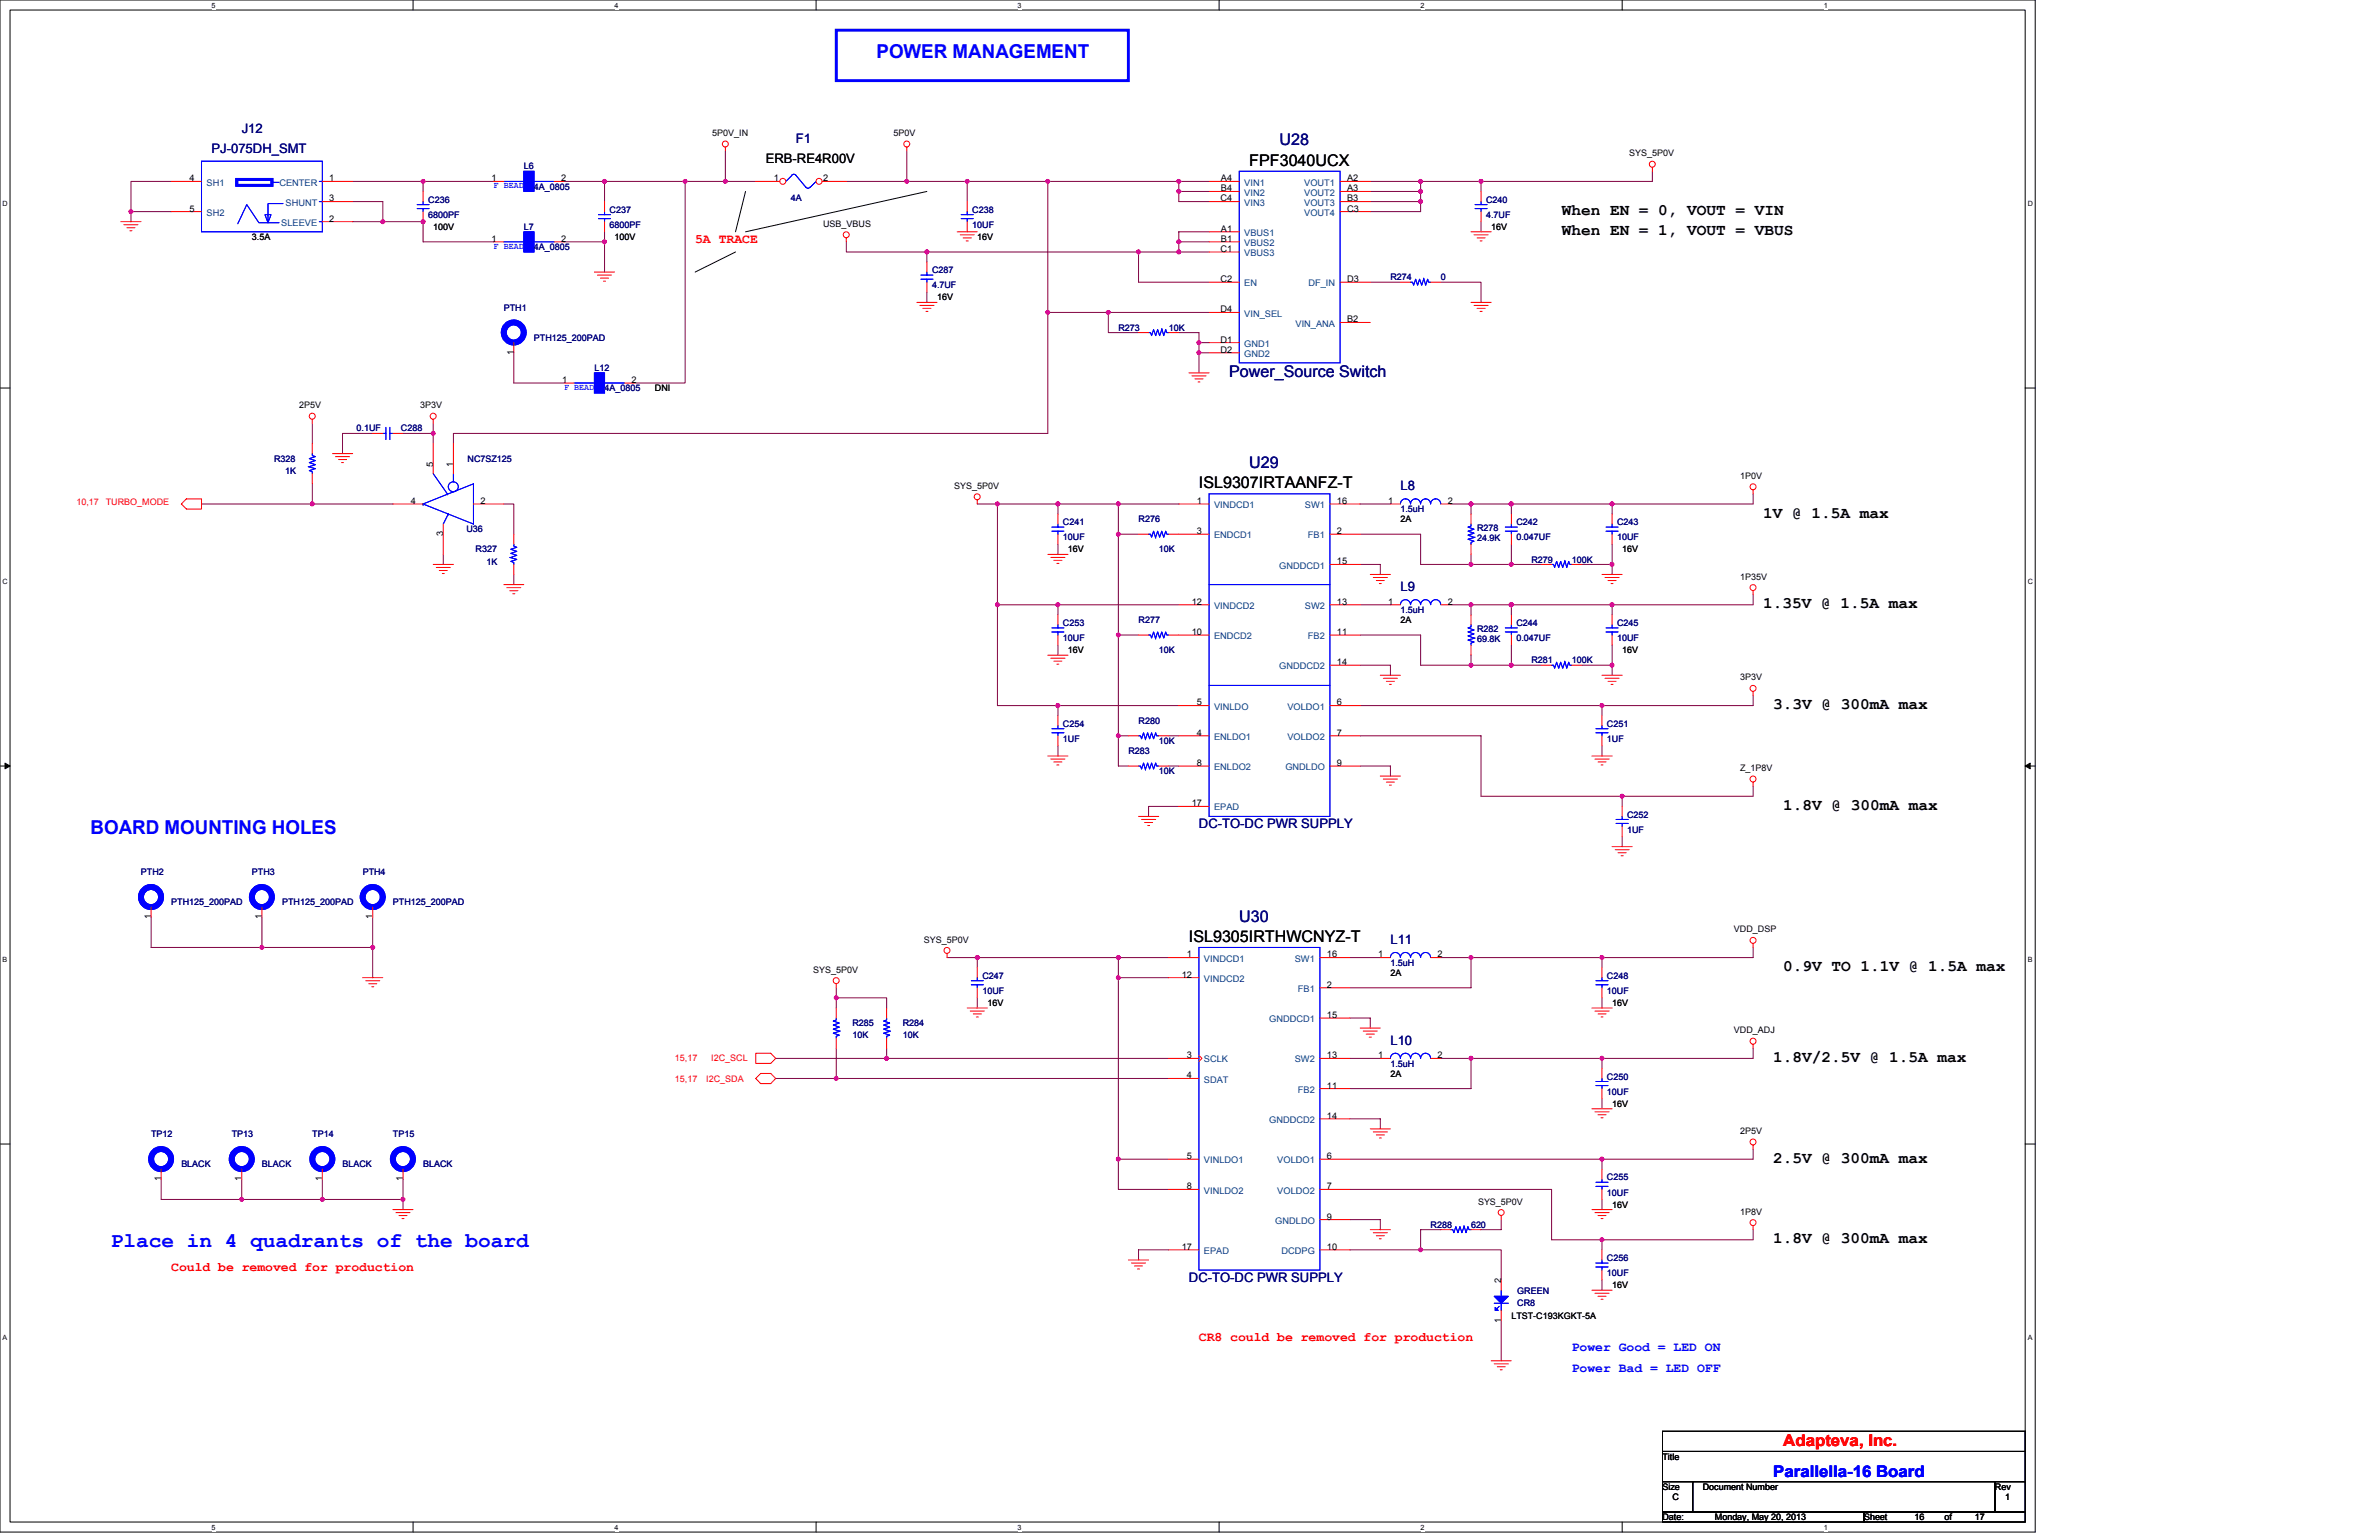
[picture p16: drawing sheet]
<svg xmlns="http://www.w3.org/2000/svg" width="432mm" height="279mm" viewBox="0 0 432 279" stroke-linecap="round" stroke-linejoin="round" font-family="sans-serif">
<defs><g id="words">
<text font-size="3.8" fill="#00f" x="20.1" y="226.3">Place in 4 quadrants of the board</text>
<g font-size="3.5" fill="#00f">
<text x="159.1" y="10.5">POWER MANAGEMENT</text>
<text x="16.4" y="151.3">BOARD MOUNTING HOLES</text>
</g>
<g font-size="2.9" fill="#000080">
<text x="232.2" y="26.4">U28</text>
<text x="223.1" y="68.5">Power_Source Switch</text>
<text x="226.8" y="84.9">U29</text>
<text x="224.9" y="167.2">U30</text>
</g>
<g font-size="2.9">
<text x="226.8" y="30.1">FPF3040UCX</text>
<text x="283.5" y="39.1">When EN = 0, VOUT = VIN</text>
<text x="283.5" y="42.7">When EN = 1, VOUT = VBUS</text>
<text x="217.6" y="88.6">ISL9307IRTAANFZ-T</text>
<text x="320" y="93.9">1V @ 1.5A max</text>
<text x="320" y="110.4">1.35V @ 1.5A max</text>
<text x="321.9" y="128.7">3.3V @ 300mA max</text>
<text x="323.7" y="146.9">1.8V @ 300mA max</text>
<text x="215.8" y="170.9">ISL9305IRTHWCNYZ-T</text>
<text x="323.7" y="176.2">0.9V TO 1.1V @ 1.5A max</text>
<text x="321.9" y="192.7">1.8V/2.5V @ 1.5A max</text>
<text x="321.9" y="210.9">2.5V @ 300mA max</text>
<text x="321.9" y="225.6">1.8V @ 300mA max</text>
</g>
<text font-size="2.9" fill="#f00" x="323.7" y="262.4">Adapteva, Inc.</text>
<text font-size="2.9" fill="#00f" x="321.9" y="267.9">Parallella-16 Board</text>
<g font-size="2.4" fill="#000080">
<text x="38.4" y="27.7">PJ-075DH_SMT</text>
<text x="43.9" y="24">J12</text>
<text x="144.5" y="25.9">F1</text>
<text x="254.2" y="89">L8</text>
<text x="254.2" y="107.3">L9</text>
<text x="217.6" y="150.2">DC-TO-DC PWR SUPPLY</text>
<text x="252.4" y="171.3">L11</text>
<text x="252.4" y="189.6">L10</text>
<text x="215.8" y="232.5">DC-TO-DC PWR SUPPLY</text>
</g>
<text font-size="2.4" x="139" y="29.5">ERB-RE4R00V</text>
<g font-size="2.4" fill="#f00">
<text x="126.2" y="44">5A TRACE</text>
<text x="31.1" y="230.6">Could be removed for production</text>
<text x="217.6" y="243.4">CR8 could be removed for production</text>
</g>
<g font-size="2.4" fill="#00f">
<text x="285.3" y="245.2">Power Good = LED ON</text>
<text x="285.3" y="248.9">Power Bad = LED OFF</text>
</g>
<g font-size="1.7">
<text x="34.4" y="32.9">4</text>
<text x="59.8" y="32.9">1</text>
<text x="89.2" y="32.9">1</text>
<text x="101.9" y="32.9">2</text>
<text x="140.4" y="32.9">1</text>
<text x="149.4" y="32.9">2</text>
<text x="221.6" y="32.9">A4</text>
<text x="221.6" y="34.7">B4</text>
<text x="244.5" y="32.9">A2</text>
<text x="244.5" y="34.7">A3</text>
<text x="34.4" y="38.4">5</text>
<text x="59.8" y="36.6">3</text>
<text x="59.8" y="40.2">2</text>
<text x="221.5" y="36.6">C4</text>
<text x="244.5" y="36.6">B3</text>
<text x="244.5" y="38.4">C3</text>
<text x="89.2" y="43.9">1</text>
<text x="101.9" y="43.9">2</text>
<text x="221.5" y="45.7">C1</text>
<text x="221.6" y="42">A1</text>
<text x="221.6" y="43.9">B1</text>
<text x="221.5" y="51.2">C2</text>
<text x="244.5" y="51.2">D3</text>
<text x="221.5" y="56.7">D4</text>
<text x="244.5" y="58.5">B2</text>
<text x="93.2" y="64.4" transform="rotate(-90 93.2 64.4)">1</text>
<text x="221.5" y="62.1">D1</text>
<text x="221.5" y="64">D2</text>
<text x="102" y="69.5">1</text>
<text x="114.6" y="69.5">2</text>
<text x="78.6" y="84.7" transform="rotate(-90 78.6 84.7)">5</text>
<text x="82.3" y="84.7" transform="rotate(-90 82.3 84.7)">1</text>
<text x="74.6" y="91.4">4</text>
<text x="87.2" y="91.4">2</text>
<text x="217.3" y="91.4">1</text>
<text x="242.7" y="91.4">16</text>
<text x="252" y="91.4">1</text>
<text x="262.8" y="91.4">2</text>
<text x="80.4" y="97.3" transform="rotate(-90 80.4 97.3)">3</text>
<text x="217.3" y="96.9">3</text>
<text x="242.7" y="96.9">2</text>
<text x="242.7" y="102.4">15</text>
<text x="216.3" y="109.7">12</text>
<text x="242.7" y="109.7">13</text>
<text x="252" y="109.7">1</text>
<text x="262.8" y="109.7">2</text>
<text x="216.3" y="115.2">10</text>
<text x="242.7" y="115.2">11</text>
<text x="242.7" y="120.7">14</text>
<text x="217.3" y="128">5</text>
<text x="242.7" y="128">6</text>
<text x="217.3" y="133.5">4</text>
<text x="242.7" y="133.5">7</text>
<text x="217.3" y="139">8</text>
<text x="242.7" y="139">9</text>
<text x="216.3" y="146.3">17</text>
<text x="27.4" y="166.8" transform="rotate(-90 27.4 166.8)">1</text>
<text x="47.5" y="166.8" transform="rotate(-90 47.5 166.8)">1</text>
<text x="67.6" y="166.8" transform="rotate(-90 67.6 166.8)">1</text>
<text x="215.4" y="173.7">1</text>
<text x="240.8" y="173.7">16</text>
<text x="250.2" y="173.7">1</text>
<text x="260.9" y="173.7">2</text>
<text x="214.5" y="177.4">12</text>
<text x="240.8" y="179.2">2</text>
<text x="240.8" y="184.7">15</text>
<text x="215.4" y="192">3</text>
<text x="215.4" y="195.6">4</text>
<text x="240.8" y="192">13</text>
<text x="240.8" y="197.5">11</text>
<text x="250.2" y="192">1</text>
<text x="260.9" y="192">2</text>
<text x="240.8" y="203">14</text>
<text x="29.2" y="214.3" transform="rotate(-90 29.2 214.3)">1</text>
<text x="43.9" y="214.3" transform="rotate(-90 43.9 214.3)">1</text>
<text x="58.5" y="214.3" transform="rotate(-90 58.5 214.3)">1</text>
<text x="73.1" y="214.3" transform="rotate(-90 73.1 214.3)">1</text>
<text x="215.4" y="210.3">5</text>
<text x="215.4" y="215.8">8</text>
<text x="240.8" y="210.3">6</text>
<text x="240.8" y="215.8">7</text>
<text x="240.8" y="221.3">9</text>
<text x="214.5" y="226.7">17</text>
<text x="240.8" y="226.7">10</text>
<text x="272.5" y="232.8" transform="rotate(-90 272.5 232.8)">2</text>
<text x="272.5" y="239.9" transform="rotate(-90 272.5 239.9)">1</text>
</g>
<g font-size="1.7" fill="#004080">
<text x="37.5" y="33.7">SH1</text>
<text x="50.7" y="33.7">CENTER</text>
<text x="225.8" y="33.7">VIN1</text>
<text x="225.8" y="35.5">VIN2</text>
<text x="236.7" y="33.7">VOUT1</text>
<text x="236.7" y="35.5">VOUT2</text>
<text x="37.5" y="39.1">SH2</text>
<text x="51.1" y="41">SLEEVE</text>
<text x="51.8" y="37.3">SHUNT</text>
<text x="225.8" y="37.3">VIN3</text>
<text x="236.7" y="37.3">VOUT3</text>
<text x="236.7" y="39.1">VOUT4</text>
<text x="225.8" y="42.8">VBUS1</text>
<text x="225.8" y="44.6">VBUS2</text>
<text x="225.8" y="46.5">VBUS3</text>
<text x="225.8" y="51.9">EN</text>
<text x="237.5" y="51.9">DF_IN</text>
<text x="225.8" y="57.4">VIN_SEL</text>
<text x="235.1" y="59.2">VIN_ANA</text>
<text x="225.8" y="62.9">GND1</text>
<text x="225.8" y="64.7">GND2</text>
<text x="220.4" y="92.2">VINDCD1</text>
<text x="236.8" y="92.2">SW1</text>
<text x="220.4" y="97.7">ENDCD1</text>
<text x="237.4" y="97.7">FB1</text>
<text x="232.2" y="103.1">GNDDCD1</text>
<text x="220.4" y="110.5">VINDCD2</text>
<text x="236.8" y="110.5">SW2</text>
<text x="220.4" y="116">ENDCD2</text>
<text x="237.4" y="116">FB2</text>
<text x="232.2" y="121.4">GNDDCD2</text>
<text x="220.4" y="128.8">VINLDO</text>
<text x="233.7" y="128.8">VOLDO1</text>
<text x="220.4" y="134.2">ENLDO1</text>
<text x="233.7" y="134.2">VOLDO2</text>
<text x="220.4" y="139.7">ENLDO2</text>
<text x="233.3" y="139.7">GNDLDO</text>
<text x="220.4" y="147">EPAD</text>
<text x="218.5" y="174.5">VINDCD1</text>
<text x="218.5" y="178.1">VINDCD2</text>
<text x="235" y="174.5">SW1</text>
<text x="235.6" y="180">FB1</text>
<text x="230.4" y="185.4">GNDDCD1</text>
<text x="218.5" y="192.8">SCLK</text>
<text x="218.5" y="196.4">SDAT</text>
<text x="235" y="192.8">SW2</text>
<text x="230.4" y="203.7">GNDDCD2</text>
<text x="235.6" y="198.2">FB2</text>
<text x="218.5" y="211.1">VINLDO1</text>
<text x="231.8" y="211.1">VOLDO1</text>
<text x="218.5" y="216.5">VINLDO2</text>
<text x="231.8" y="216.5">VOLDO2</text>
<text x="218.5" y="227.5">EPAD</text>
<text x="231.5" y="222">GNDLDO</text>
<text x="232.6" y="227.5">DCDPG</text>
</g>
<g font-size="1.6">
<text x="129.3" y="24.7">5P0V_IN</text>
<text x="162.2" y="24.7">5P0V</text>
<text x="295.7" y="28.4">SYS_5P0V</text>
<text x="78.6" y="41.7">100V</text>
<text x="149.4" y="41.1">USB_VBUS</text>
<text x="270.7" y="41.7">16V</text>
<text x="45.7" y="43.5">3.5A</text>
<text x="111.5" y="43.5">100V</text>
<text x="177.4" y="43.5">16V</text>
<text x="170.1" y="54.5">16V</text>
<text x="118.9" y="71">DNI</text>
<text x="54.3" y="74.1">2P5V</text>
<text x="76.2" y="74.1">3P3V</text>
<text x="173.2" y="88.7">SYS_5P0V</text>
<text x="315.8" y="86.9">1P0V</text>
<text x="254.2" y="94.7">2A</text>
<text x="193.8" y="100.2">16V</text>
<text x="294.4" y="100.2">16V</text>
<text x="315.8" y="105.2">1P35V</text>
<text x="254.2" y="113">2A</text>
<text x="193.8" y="118.5">16V</text>
<text x="294.4" y="118.5">16V</text>
<text x="315.8" y="123.4">3P3V</text>
<text x="315.8" y="139.9">Z_1P8V</text>
<text x="167.7" y="171">SYS_5P0V</text>
<text x="314.7" y="169.2">VDD_DSP</text>
<text x="147.6" y="176.5">SYS_5P0V</text>
<text x="252.4" y="177">2A</text>
<text x="179.2" y="182.5">16V</text>
<text x="292.6" y="182.5">16V</text>
<text x="314.7" y="187.5">VDD_ADJ</text>
<text x="252.4" y="195.3">2A</text>
<text x="292.6" y="200.8">16V</text>
<text x="315.8" y="205.7">2P5V</text>
<text x="268.3" y="218.5">SYS_5P0V</text>
<text x="292.6" y="219.1">16V</text>
<text x="315.8" y="220.4">1P8V</text>
<text x="292.6" y="233.7">16V</text>
<text x="274.3" y="239.2">LTST-C193KGKT-5A</text>
<text x="301.8" y="264.8">Title</text>
<text x="301.8" y="270.3">Size</text>
<text x="301.8" y="275.8">Date:</text>
<text x="303.6" y="272.1">C</text>
<text x="309.1" y="270.3">Document Number</text>
<text x="311.3" y="275.8">Monday, May 20, 2013</text>
<text x="338.3" y="275.8">Sheet</text>
<text x="347.5" y="275.8">16</text>
<text x="353" y="275.8">of</text>
<text x="358.4" y="275.8">17</text>
<text x="362.1" y="270.3">Rev</text>
<text x="363.9" y="272.1">1</text>
</g>
<g font-size="1.6" fill="#00f">
<text x="89.6" y="34.2">F BEAD</text>
<text x="89.6" y="45.1">F BEAD</text>
<text x="102.4" y="70.8">F BEAD</text>
</g>
<g font-size="1.6" fill="#000080">
<text x="95.1" y="30.7">L6</text>
<text x="96.9" y="34.4">4A_0805</text>
<text x="77.7" y="36.8">C236</text>
<text x="77.7" y="39.5">6800PF</text>
<text x="95.1" y="41.7">L7</text>
<text x="110.6" y="38.6">C237</text>
<text x="110.6" y="41.3">6800PF</text>
<text x="143.6" y="36.4">4A</text>
<text x="176.5" y="38.6">C238</text>
<text x="176.5" y="41.3">10UF</text>
<text x="269.7" y="36.8">C240</text>
<text x="269.7" y="39.5">4.7UF</text>
<text x="96.9" y="45.4">4A_0805</text>
<text x="169.2" y="49.6">C287</text>
<text x="169.2" y="52.3">4.7UF</text>
<text x="252.4" y="50.8">R274</text>
<text x="261.5" y="50.8">0</text>
<text x="91.4" y="56.3">PTH1</text>
<text x="203" y="60">R273</text>
<text x="212.1" y="60">10K</text>
<text x="96.9" y="61.8">PTH125_200PAD</text>
<text x="107.9" y="67.3">L12</text>
<text x="109.7" y="71">4A_0805</text>
<text x="49.7" y="83.8">R328</text>
<text x="64.7" y="78.3">0.1UF</text>
<text x="72.8" y="78.3">C288</text>
<text x="84.9" y="83.8">NC7SZ125</text>
<text x="51.8" y="86">1K</text>
<text x="192.9" y="95.3">C241</text>
<text x="206.7" y="94.7">R276</text>
<text x="254.2" y="92.9">1.5uH</text>
<text x="275.2" y="95.3">C242</text>
<text x="293.5" y="95.3">C243</text>
<text x="84.7" y="96.6">U36</text>
<text x="86.3" y="100.2">R327</text>
<text x="192.9" y="98">10UF</text>
<text x="210.3" y="100.2">10K</text>
<text x="268.1" y="96.4">R278</text>
<text x="268.1" y="98.2">24.9K</text>
<text x="275.2" y="98">0.047UF</text>
<text x="293.5" y="98">10UF</text>
<text x="88.3" y="102.4">1K</text>
<text x="278" y="102.1">R279</text>
<text x="285.3" y="102.1">100K</text>
<text x="192.9" y="113.6">C253</text>
<text x="206.7" y="113">R277</text>
<text x="254.2" y="111.2">1.5uH</text>
<text x="275.2" y="113.6">C244</text>
<text x="293.5" y="113.6">C245</text>
<text x="192.9" y="116.3">10UF</text>
<text x="210.3" y="118.5">10K</text>
<text x="268.1" y="114.7">R282</text>
<text x="268.1" y="116.5">69.8K</text>
<text x="275.2" y="116.3">0.047UF</text>
<text x="293.5" y="116.3">10UF</text>
<text x="278" y="120.4">R281</text>
<text x="285.3" y="120.4">100K</text>
<text x="192.9" y="131.9">C254</text>
<text x="206.7" y="131.3">R280</text>
<text x="291.7" y="131.9">C251</text>
<text x="192.9" y="134.6">1UF</text>
<text x="204.8" y="136.8">R283</text>
<text x="210.3" y="135">10K</text>
<text x="291.7" y="134.6">1UF</text>
<text x="210.3" y="140.5">10K</text>
<text x="295.3" y="148.3">C252</text>
<text x="295.3" y="151.1">1UF</text>
<text x="25.6" y="158.7">PTH2</text>
<text x="45.7" y="158.7">PTH3</text>
<text x="65.8" y="158.7">PTH4</text>
<text x="31.1" y="164.2">PTH125_200PAD</text>
<text x="51.2" y="164.2">PTH125_200PAD</text>
<text x="71.3" y="164.2">PTH125_200PAD</text>
<text x="178.3" y="177.6">C247</text>
<text x="252.4" y="175.2">1.5uH</text>
<text x="291.7" y="177.6">C248</text>
<text x="178.3" y="180.3">10UF</text>
<text x="291.7" y="180.3">10UF</text>
<text x="154.7" y="186.2">R285</text>
<text x="154.7" y="188.4">10K</text>
<text x="163.9" y="186.2">R284</text>
<text x="163.9" y="188.4">10K</text>
<text x="252.4" y="193.5">1.5uH</text>
<text x="291.7" y="195.9">C250</text>
<text x="291.7" y="198.6">10UF</text>
<text x="27.4" y="206.3">TP12</text>
<text x="42.1" y="206.3">TP13</text>
<text x="56.7" y="206.3">TP14</text>
<text x="71.3" y="206.3">TP15</text>
<text x="32.9" y="211.8">BLACK</text>
<text x="47.5" y="211.8">BLACK</text>
<text x="62.2" y="211.8">BLACK</text>
<text x="76.8" y="211.8">BLACK</text>
<text x="291.7" y="214.2">C255</text>
<text x="291.7" y="216.9">10UF</text>
<text x="259.7" y="222.8">R288</text>
<text x="267" y="222.8">620</text>
<text x="291.7" y="228.8">C256</text>
<text x="291.7" y="231.5">10UF</text>
<text x="275.4" y="237">CR8</text>
<text x="275.4" y="234.8">GREEN</text>
</g>
<g font-size="1.6" fill="#f00">
<text x="13.9" y="91.6">10,17</text>
<text x="19.2" y="91.6">TURBO_MODE</text>
<text x="122.5" y="192.6">15,17</text>
<text x="122.5" y="196.2">15,17</text>
<text x="128.2" y="196.2">I2C_SDA</text>
<text x="129.1" y="192.6">I2C_SCL</text>
</g>
<g font-size="1.3">
<text x="38.4" y="1.4">5</text>
<text x="111.5" y="1.4">4</text>
<text x="184.7" y="1.4">3</text>
<text x="257.9" y="1.4">2</text>
<text x="331" y="1.4">1</text>
<text x=".5" y="37.3">D</text>
<text x="368" y="37.3">D</text>
<text x=".5" y="105.9">C</text>
<text x="368" y="105.9">C</text>
<text x=".5" y="174.5">B</text>
<text x="368" y="174.5">B</text>
<text x=".5" y="243">A</text>
<text x="368" y="243">A</text>
<text x="38.4" y="277.5">5</text>
<text x="111.5" y="277.5">4</text>
<text x="184.7" y="277.5">3</text>
<text x="257.9" y="277.5">2</text>
<text x="331" y="277.5">1</text>
</g>
</g></defs>
<path d="M0 0h369.4v278h-369.4zM1.8 1.8h365.8v274.3h-365.8z" fill="none" stroke="#000" stroke-width=".18"/>
<g fill="#fff">
<path d="M38.4 .2h.7v1.5h-.7z"/>
<path d="M38.4 276.3h.7v1.5h-.7z"/>
</g>
<path d="M75 0v1.8M75 276.1v1.9" fill="none" stroke="#000" stroke-width=".18"/>
<g fill="#fff">
<path d="M111.5 .2h.8v1.5h-.8z"/>
<path d="M111.5 276.3h.8v1.5h-.8z"/>
</g>
<path d="M148.1 0v1.8M148.1 276.1v1.9" fill="none" stroke="#000" stroke-width=".18"/>
<g fill="#fff">
<path d="M184.7 .2h.7v1.5h-.7z"/>
<path d="M184.7 276.3h.7v1.5h-.7z"/>
</g>
<path d="M221.3 0v1.8M221.3 276.1v1.9" fill="none" stroke="#000" stroke-width=".18"/>
<g fill="#fff">
<path d="M257.9 .2h.7v1.5h-.7z"/>
<path d="M257.9 276.3h.7v1.5h-.7z"/>
</g>
<path d="M294.4 0v1.8M294.4 276.1v1.9" fill="none" stroke="#000" stroke-width=".18"/>
<g fill="#fff">
<path d="M331 .2h.7v1.5h-.7z"/>
<path d="M331 276.3h.7v1.5h-.7z"/>
<path d="M.5 36.1h.9v1.5h-.9z"/>
<path d="M368 36.1h1v1.5h-1z"/>
<path d="M.5 104.7h.9v1.5h-.9z"/>
<path d="M368 104.7h1v1.5h-1z"/>
</g>
<path d="M0 70.4h1.8M367.6 70.4h1.8" fill="none" stroke="#000" stroke-width=".18"/>
<g fill="#fff">
<path d="M.5 173.3h.8v1.4h-.8z"/>
<path d="M368 173.3h.9v1.4h-.9z"/>
</g>
<path d="M0 139h1.8M367.6 139h1.8" fill="none" stroke="#000" stroke-width=".18"/>
<path d="M.9 138.5l.9 .5-.9 .5zM367.6 139l.9-.5v1z" fill="#000" stroke="#000" stroke-width=".18"/>
<g fill="#fff">
<path d="M.5 241.9h.8v1.4h-.8z"/>
<path d="M368 241.9h.9v1.4h-.9z"/>
</g>
<path d="M135.3 34.7l-1.8 7.4M168.2 34.7l-32.9 7.4M133.5 45.7l-7.3 3.7M0 207.6h1.8M367.6 207.6h1.8M301.8 259.7h65.8v3.6h-65.8zM301.8 263.3h65.8v5.5h-65.8zM301.8 268.8h5.4v5.5h-5.4zM301.8 274.3h36.5v1.8h-36.5zM307.2 268.8h54.9v5.5h-54.9zM338.3 274.3h29.3v1.8h-29.3zM362.1 268.8h5.5v5.5h-5.5z" fill="none" stroke="#000" stroke-width=".18"/>
<g fill="none" stroke="#800040" stroke-width=".18">
<path d="M31.1 32.9h-7.3v5.5M31.1 38.4h-7.3v1.8M64 32.9h25.6M64 36.6h5.5v3.6M76.8 32.9v1.8M102.4 32.9h34.8M109.7 32.9v3.7M124.4 32.9v36.6h-9.2M131.7 27.4v5.5M153.6 32.9h11M164.6 32.9h11v3.7M164.6 27.4v5.5"/>
<path d="M175.6 32.9h14.6v23.8M190.2 32.9h29.3M214 32.9v3.7h5.5M214 34.7h5.5M248.7 36.6h9.2v1.8h-9.2M248.7 34.7h9.2M257.9 32.9v3.7M268.8 32.9v1.8M299.9 31.1v1.8h-51.2M64 40.2h12.8v3.7h12.8M102.4 43.9h7.3M109.7 42.1v7.3"/>
<path d="M153.6 43.9v1.8h14.6M168.2 45.7h38.5v5.5h12.8M168.2 45.7v1.8M168.2 53v1.9M190.2 56.7h29.3M190.2 56.7v21.9h-107.9v1.9M201.2 56.7v3.6h5.5M206.7 45.7h12.8M214 43.9h5.5M219.5 42.1h-5.5v3.6M248.7 51.2h5.5M261.5 51.2h7.3v3.7"/>
<path d="M268.8 40.2v1.9M56.7 76.8v3.7M67.6 78.6h-5.4v3.7M73.2 78.6h5.4M78.6 76.8v3.7M93.3 64v5.5h9.1M214 60.3h3.6v7.3M217.6 62.2h1.9M217.6 64h1.9M36.6 91.4h34.7M56.7 87.8v3.6M91.4 91.4h1.9v5.5"/>
<path d="M177.4 91.4h3.6M181 91.4h11v1.9M181 91.4v36.6h11v1.8M192 91.4h22M192 98.7v1.9M203 96.9h3.7M203 91.4v47.6h1.8M246.9 96.9h11v5.5h21.9M246.9 91.4h5.5M263.3 91.4h3.7v1.9M267 91.4h7.3v1.9M274.3 98.7v3.7"/>
<path d="M292.6 91.4v1.9M292.6 98.7v5.5M318.2 89.6v1.8h-43.9M80.5 100.6v1.8M93.3 104.2v1.9M181 109.7h11v1.8M192 109.7h22M192 117v1.9M203 115.2h3.7M246.9 115.2h11v5.5h21.9M246.9 109.7h5.5M246.9 102.4h3.6v1.8"/>
<path d="M263.3 109.7h3.7M267 109.7h7.3v1.8M267 100.6v1.8M267 109.7v1.8M267 118.9v1.8M274.3 109.7h18.3v1.8M274.3 117v3.7M287.1 102.4h5.5M292.6 117v5.5M318.2 107.9v1.8h-25.6M192 128h22M192 135.3v1.9"/>
<path d="M203 133.5h1.8M212.1 139h1.9M212.1 133.5h1.9M246.9 133.5h21.9v11h49.4v-1.9M246.9 120.7h5.5v1.8M246.9 139h5.5v1.8M287.1 120.7h5.5M290.8 128v1.8M290.8 135.3v1.9M318.2 126.2v1.8h-71.3M214 146.3h-5.5v1.8M294.4 144.5v1.8"/>
<path d="M294.4 151.8v1.8M27.4 166.4v5.5h40.2M47.5 166.4v5.5M67.6 166.4v11M151.8 179.2v1.8M171.9 173.7h40.2M177.4 173.7v1.9M203 173.7v42.1h9.1M203 177.4h9.1M245 173.7h5.5M261.5 173.7h5.5v5.5h-22M290.8 173.7v1.9"/>
<path d="M318.2 171.9v1.8h-51.2M151.8 190.2v5.5h-11M151.8 182.9v-1.9h9.1v1.9M151.8 195.7h60.3M160.9 190.2v1.8h-20.1M160.9 192h51.2M177.4 181v1.9M245 184.7h3.7v1.8M245 192h5.5M261.5 192h5.5v5.5h-22M267 192h23.8v1.8M290.8 181v1.9"/>
<path d="M290.8 199.3v1.9M318.2 190.2v1.8h-27.4M29.3 214v3.6h43.9M43.9 214v3.6M58.5 214v3.6M73.2 214v5.5M203 210.3h9.1M245 215.8h36.6v9.1h36.6v-1.8M245 203h5.5v1.8M290.8 210.3v1.8M290.8 217.6v1.9M318.2 208.5v1.8h-73.2"/>
<path d="M212.1 226.8h-5.4v1.8M245 221.3h5.5v1.8M245 226.8h12.9M257.9 226.8h14.6v5.4M261.5 223.1h-3.6v3.7M272.5 221.3v1.8h-3.7M272.5 239.6v7.3M290.8 224.9v1.9M290.8 232.2v1.9"/>
</g>
<g fill="#f0f" stroke="#f0f" stroke-width=".18">
<circle cx="76.8" cy="32.9" r=".36"/>
<circle cx="69.5" cy="40.2" r=".36"/>
<circle cx="76.8" cy="40.2" r=".36"/>
<circle cx="109.7" cy="32.9" r=".36"/>
<circle cx="109.7" cy="43.9" r=".36"/>
<circle cx="131.7" cy="32.9" r=".36"/>
<circle cx="214" cy="32.9" r=".36"/>
<circle cx="214" cy="34.7" r=".36"/>
<circle cx="164.6" cy="32.9" r=".36"/>
<circle cx="214" cy="43.9" r=".36"/>
<circle cx="214" cy="45.7" r=".36"/>
<circle cx="206.6" cy="45.7" r=".36"/>
<circle cx="217.6" cy="64" r=".36"/>
<circle cx="257.8" cy="36.6" r=".36"/>
<circle cx="217.6" cy="62.2" r=".35"/>
<circle cx="257.8" cy="32.9" r=".35"/>
<circle cx="257.8" cy="34.7" r=".35"/>
<circle cx="201.2" cy="56.7" r=".36"/>
<circle cx="190.2" cy="32.9" r=".35"/>
<circle cx="190.2" cy="56.7" r=".35"/>
<circle cx="203" cy="91.4" r=".36"/>
<circle cx="192" cy="109.7" r=".36"/>
<circle cx="203" cy="96.9" r=".35"/>
<circle cx="192" cy="91.4" r=".36"/>
<circle cx="274.3" cy="91.4" r=".36"/>
<circle cx="267" cy="91.4" r=".36"/>
<circle cx="274.3" cy="102.4" r=".36"/>
<circle cx="267" cy="102.4" r=".35"/>
<circle cx="274.3" cy="109.7" r=".36"/>
<circle cx="267" cy="109.7" r=".36"/>
<circle cx="274.3" cy="120.7" r=".36"/>
<circle cx="267" cy="120.7" r=".35"/>
<circle cx="292.6" cy="109.7" r=".36"/>
<circle cx="292.6" cy="91.4" r=".36"/>
<circle cx="292.6" cy="102.4" r=".36"/>
<circle cx="292.6" cy="120.7" r=".36"/>
<circle cx="177.4" cy="173.7" r=".36"/>
<circle cx="290.7" cy="173.7" r=".36"/>
<circle cx="267" cy="173.7" r=".36"/>
<circle cx="203" cy="173.7" r=".36"/>
<circle cx="290.7" cy="192" r=".36"/>
<circle cx="267" cy="192" r=".36"/>
<circle cx="203" cy="133.5" r=".35"/>
<circle cx="203" cy="115.2" r=".35"/>
<circle cx="192" cy="128" r=".36"/>
<circle cx="203" cy="210.3" r=".36"/>
<circle cx="203" cy="177.4" r=".36"/>
<circle cx="181" cy="91.4" r=".36"/>
<circle cx="181" cy="109.7" r=".36"/>
<circle cx="151.8" cy="195.7" r=".36"/>
<circle cx="160.9" cy="192" r=".36"/>
<circle cx="257.8" cy="226.7" r=".35"/>
<circle cx="268.8" cy="32.9" r=".36"/>
<circle cx="290.7" cy="128" r=".36"/>
<circle cx="294.4" cy="144.4" r=".35"/>
<circle cx="290.7" cy="210.3" r=".36"/>
<circle cx="290.8" cy="224.9" r=".35"/>
<circle cx="67.7" cy="171.9" r=".36"/>
<circle cx="47.5" cy="171.9" r=".35"/>
<circle cx="73.1" cy="217.6" r=".36"/>
<circle cx="58.5" cy="217.6" r=".36"/>
<circle cx="43.9" cy="217.6" r=".35"/>
<circle cx="23.8" cy="38.4" r=".35"/>
<circle cx="168.2" cy="45.7" r=".36"/>
<circle cx="124.3" cy="32.9" r=".35"/>
<circle cx="175.5" cy="32.9" r=".35"/>
<circle cx="78.6" cy="78.6" r=".35"/>
<circle cx="56.7" cy="91.4" r=".36"/>
<circle cx="151.8" cy="181" r=".35"/>
</g>
<g fill="none" stroke="#f00" stroke-width=".18">
<path d="M31.1 32.9h5.5M31.1 38.4h5.5M58.5 32.9h5.5M58.5 36.6h5.5M76.8 34.7v1.9M76.8 38.4v1.8M89.6 32.9h1.8M100.6 32.9h1.8M109.7 36.6v1.8M131.7 26.7v.7M164.6 26.7v.7M175.6 36.6v1.8"/>
<path d="M219.5 32.9h5.4M219.5 34.7h5.4M219.5 36.6h5.4M243.2 32.9h5.5M243.2 34.7h5.5M243.2 36.6h5.5M243.2 38.4h5.5M299.9 30.4v.7M21.9 40.2h3.7M22.5 40.8h2.5M23 41.3h1.5M23.6 41.9h.3"/>
<path d="M58.5 40.2h5.5M89.6 43.9h1.8M100.6 43.9h1.8M107.9 49.4h3.6M108.4 49.9h2.6M109 50.5h1.4M109.5 51h.4M109.7 40.2v1.9M153.6 43.2v.7M166.4 54.9h3.7M167 55.4h2.5M167.5 55.9h1.5"/>
<path d="M168.1 56.5h.3M168.2 47.5v1.9M168.2 51.2v1.8M173.7 42.1h3.7M174.3 42.6h2.5M174.8 43.2h1.5M175.4 43.7h.3M175.6 40.2v1.9M219.5 42.1h5.4M219.5 43.9h5.4M219.5 45.7h5.4M219.5 51.2h5.4"/>
<path d="M219.5 56.7h5.4M243.2 51.2h5.5M243.2 58.5h5.5M254.2 51.2h1.8M259.7 51.2h1.8M267 42.1h3.7M267 54.9h3.7M267.5 42.6h2.6M267.5 55.4h2.6M268.1 43.2h1.5M268.1 55.9h1.5M268.6 43.7h.4"/>
<path d="M268.6 56.5h.4M56.7 76.1v.7M67.6 78.6h1.9M71.3 78.6h1.9M78.6 76.1v.7M93.3 62.2v1.8M206.7 60.3h1.8M212.1 60.3h1.9M215.8 67.6h3.7M216.3 68.2h2.6M216.9 68.7h1.5M217.4 69.3h.4"/>
<path d="M219.5 62.2h5.4M219.5 64h5.4M33.8 90.5h2.8v1.9h-2.8l-.9-1zM60.3 82.3h3.7M60.9 82.8h2.6M61.4 83.4h1.5M62 83.9h.4M71.3 91.4h5.5M78.6 80.5v5.4M80.5 95.1v5.5M82.3 80.5v5.4M85.9 91.4h5.5"/>
<path d="M93.3 96.9v1.8M177.4 90.7v.7M214 91.4h5.5M214 96.9h5.5M241.4 91.4h5.5M241.4 96.9h5.5M252.4 91.4h1.8M261.5 91.4h1.8M274.3 93.3v1.8M274.3 96.9v1.8M292.6 93.3v1.8M292.6 96.9v1.8"/>
<path d="M318.2 88.9v.7M78.6 102.4h3.7M79.2 103h2.5M79.7 103.5h1.5M80.3 104.1h.3M91.4 106.1h3.7M92 106.6h2.5M92.5 107.2h1.5M93.1 107.7h.4M93.3 102.4v1.8M190.2 100.6h3.6M190.2 118.9h3.6"/>
<path d="M190.7 101.1h2.6M190.7 119.4h2.6M191.3 101.7h1.4M191.3 120h1.4M191.8 102.2h.4M192 111.5v1.9M192 115.2v1.8M206.7 115.2h1.8M212.1 115.2h7.4M214 109.7h5.5M241.4 102.4h5.5M241.4 109.7h5.5"/>
<path d="M241.4 115.2h5.5M248.7 104.2h3.7M249.3 104.8h2.5M249.8 105.3h1.5M250.4 105.9h.3M252.4 109.7h1.8M261.5 109.7h1.8M274.3 111.5v1.9M274.3 115.2v1.8M290.8 104.2h3.6M291.3 104.8h2.6M291.9 105.3h1.4"/>
<path d="M292.4 105.9h.4M292.6 111.5v1.9M292.6 115.2v1.8M318.2 107.2v.7M190.2 137.2h3.6M190.7 137.7h2.6M191.3 138.2h1.4M191.8 138.8h.4M191.8 120.5h.4M192 129.8v1.9M192 133.5v1.8M204.8 139h1.9"/>
<path d="M204.8 133.5h1.9M210.3 139h1.8M210.3 133.5h1.8M214 139h5.5M214 128h5.5M214 133.5h5.5M241.4 139h5.5M241.4 120.7h5.5M241.4 128h5.5M241.4 133.5h5.5M250.5 122.5h3.7M251.1 123.1h2.5"/>
<path d="M251.6 123.6h1.5M252.2 124.2h.3M288.9 137.2h3.7M289.5 137.7h2.6M290 138.2h1.5M290.6 138.8h.4M290.8 122.5h3.6M290.8 129.8v1.9M290.8 133.5v1.8M291.3 123.1h2.6M291.9 123.6h1.4M292.4 124.2h.4"/>
<path d="M318.2 125.5v.7M206.7 148.1h3.6M207.2 148.7h2.6M207.8 149.2h1.4M208.3 149.8h.4M214 146.3h5.5M250.5 140.8h3.7M251.1 141.4h2.5M251.6 141.9h1.5M252.2 142.5h.3M292.6 153.6h3.6M293.2 154.2h2.5"/>
<path d="M293.7 154.7h1.5M294.2 155.3h.4M294.4 146.3v1.8M294.4 149.9v1.9M318.2 141.9v.7M27.4 164.6v1.8M65.8 177.4h3.7M66.4 177.9h2.5M66.9 178.5h1.5M67.5 179h.3M151.8 178.5v.7M171.9 173v.7"/>
<path d="M177.4 175.6v1.8M177.4 179.2v1.8M250.5 173.7h1.9M259.7 173.7h1.8M290.8 175.6v1.8M290.8 179.2v1.8M318.2 171.2v.7M137.2 195.7l.9-.9h1.8l.9 .9-.9 .9h-1.8zM137.2 191.1h2.7l.9 .9-.9 .9h-2.7zM160.9 182.9v1.8M160.9 188.4v1.8M175.6 182.9h3.6"/>
<path d="M176.1 183.4h2.6M176.7 184h1.4M177.2 184.5h.4M246.9 186.5h3.6M247.4 187.1h2.6M248 187.6h1.4M248.5 188.2h.4M288.9 182.9h3.7M289.5 183.4h2.6M290 184h1.5M290.6 184.5h.4M290.8 193.8v1.9"/>
<path d="M290.8 197.5v1.8M318.2 189.5v.7M29.3 212.1v1.9M58.5 212.1v1.9M71.3 219.5h3.7M73.2 212.1v1.9M248.7 204.8h3.7M249.3 205.4h2.5M249.8 205.9h1.5M250.4 206.5h.3M288.9 201.2h3.7M288.9 219.5h3.7"/>
<path d="M289.5 201.7h2.6M290 202.2h1.5M290.6 202.8h.4M318.2 207.8v.7M71.9 220h2.5M72.4 220.5h1.5M73 221.1h.3M204.8 228.6h3.7M205.4 229.2h2.5M205.9 229.7h1.5M206.5 230.2h.3M248.7 223.1h3.7"/>
<path d="M249.3 223.6h2.5M249.8 224.2h1.5M250.4 224.7h.3M261.5 223.1h1.8M267 223.1h1.8M272.5 220.5v.8M272.5 232.2v1.9M272.5 237.7v1.9M288.9 234.1h3.7M289.5 220h2.6M289.5 234.6h2.6M290 220.5h1.5"/>
<path d="M290 235.2h1.5M290.6 221.1h.4M290.6 235.7h.4M290.8 226.8v1.8M290.8 230.4v1.8M318.2 222.4v.7M270.7 246.9h3.6M271.2 247.4h2.6M271.8 248h1.4M272.3 248.5h.4"/>
<circle cx="131.6" cy="26.1" r=".54"/>
<circle cx="164.6" cy="26.1" r=".54"/>
<circle cx="299.9" cy="29.8" r=".54"/>
<circle cx="153.6" cy="42.6" r=".54"/>
<circle cx="56.7" cy="75.5" r=".54"/>
<circle cx="78.6" cy="75.5" r=".54"/>
<circle cx="177.4" cy="90.1" r=".54"/>
<circle cx="318.2" cy="88.3" r=".54"/>
<circle cx="318.2" cy="106.6" r=".54"/>
<circle cx="318.2" cy="124.9" r=".54"/>
<circle cx="318.2" cy="141.3" r=".54"/>
<circle cx="151.8" cy="177.9" r=".54"/>
<circle cx="171.9" cy="172.4" r=".54"/>
<circle cx="318.2" cy="170.6" r=".54"/>
<circle cx="318.2" cy="188.9" r=".54"/>
<circle cx="272.5" cy="220" r=".54"/>
<circle cx="318.2" cy="207.2" r=".54"/>
<circle cx="318.2" cy="221.8" r=".54"/>
</g>
<path d="M151.8 5.5h53v9.1h-53zM43 32.6h6.4v1h-6.4z" fill="none" stroke="#00f" stroke-width=".53"/>
<g fill="none" stroke="#00f" stroke-width=".18">
<path d="M36.6 29.3h21.9v12.8h-21.9zM49.4 33.1h1.3M51.4 36.9h-2.8v3.5l-.5-1.5h1.1l-.6 1.5M58 32.9h.5M58 36.6h.5M75.7 37.1h2.2M75.7 37.8h2.2M76.8 36.6v.5M76.8 37.8v.6M91.4 32.9h3.7M96.9 32.9h3.7M108.6 38.9h2.2"/>
<path d="M108.6 39.7h2.2M109.7 38.4v.5M109.7 39.7v.5M143.7 31.8a.56 .56 0 0 1 .8 0M143.7 31.8l-1.1 1.1M144.5 31.8l1.8 2.2M146.3 34a.36 .36 0 0 0 .7 0M148.1 32.9l-1.1 1.1M174.5 38.9h2.2M174.5 39.7h2.2M175.6 38.4v.5M175.6 39.7v.5"/>
<path d="M224.9 31.1h18.3v34.7h-18.3zM50.7 40.4h-3.7l-2.2-3.3-1.6 3.5M58 40.2h.5M91.4 43.9h3.7M96.9 43.9h3.7M167.2 49.9h2.1M167.2 50.7h2.1M168.2 49.4v.5M168.2 50.7v.5M210.9 59.8l-.4 1.1-.4-1.1-.3 1.1-.4-1.1-.4 1.1-.2-.6h-.3M210.9 59.6l.3 1.3 .4-1.1 .2 .5h.3M258.4 50.7l-.4 1.1-.3-1.1-.4 1.1-.4-1.1-.3 1.1-.2-.6h-.4"/>
<path d="M258.4 50.5l.4 1.3 .3-1.1 .2 .5h.4M69.5 78.6h.5M70 77.5v2.2M70.8 78.6h.5M70.8 77.5v2.2M76.8 91.4h.1M76.8 91.4l9.1-3.6v7.3zM78.6 85.9l2.6 3.7M81.2 89.6h.1M81.4 93.3h.1M81.4 93.3l-.9 1.8M82.3 85.9v1.5"/>
<path d="M93.3 98.7v.4l.5 .2-1.1 .4 1.1 .3-1.1 .4 1.1 .4-1.1 .3M219.5 89.6h21.9v58.5h-21.9zM254.2 91.4a.91 .91 0 0 1 .9-.9 .91 .91 0 0 1 .9 .9 .91 .91 0 0 1 .9-.9 .91 .91 0 0 1 .9 .9M257.9 91.4a.9 .9 0 0 1 .9-.9 .9 .9 0 0 1 .9 .9M259.7 91.4a.91 .91 0 0 1 .9-.9 .91 .91 0 0 1 .9 .9M273.2 95.6h2.2M273.2 96.4h2.2M274.3 95.1v.5M274.3 96.4v.5M291.5 95.6h2.2M291.5 96.4h2.2M292.6 95.1v.5"/>
<path d="M292.6 96.4v.5M92.5 101.1l1.3 .4-1.1 .4 .6 .1v.4M190.9 113.9h2.2M190.9 114.7h2.2M192 113.4v.5M192 114.7v.5M208.5 115.2h.3l.2 .6 .4-1.1 .4 1.2M212.1 115.2h-.3l-.2-.5-.4 1.1-.3-1.1-.4 1.1-.4-1.1-.3 1.1M219.5 106.1h21.9M254.2 109.7a.91 .91 0 0 1 .9-.9 .91 .91 0 0 1 .9 .9 .91 .91 0 0 1 .9-.9 .91 .91 0 0 1 .9 .9M257.9 109.7a.9 .9 0 0 1 .9-.9 .9 .9 0 0 1 .9 .9M259.7 109.7a.91 .91 0 0 1 .9-.9 .91 .91 0 0 1 .9 .9"/>
<path d="M273.2 113.9h2.2M273.2 114.7h2.2M274.3 113.4v.5M274.3 114.7v.5M291.5 113.9h2.2M291.5 114.7h2.2M292.6 113.4v.5M292.6 114.7v.5M190.9 132.2h2.2M190.9 132.9h2.2M192 131.7v.5M192 132.9v.6"/>
<path d="M206.7 139h.3l.2 .5 .4-1.1 .3 1.3M206.7 133.5h.3l.2 .5 .4-1.1 .3 1.3M210.3 139h-.4l-.1-.6-.4 1.1-.4-1.1-.3 1.1-.4-1.1-.4 1.1M210.3 133.5h-.4l-.1-.6-.4 1.1-.4-1.1-.3 1.1-.4-1.1-.4 1.1M219.5 124.4h21.9M289.7 132.2h2.2M289.7 132.9h2.2M290.8 131.7v.5M290.8 132.9v.6M293.3 148.7h2.2M293.3 149.4h2.2M294.4 148.1v.6"/>
<path d="M294.4 149.4v.5M176.3 177.9h2.2M176.3 178.7h2.2M177.4 177.4v.5M177.4 178.7v.5M252.4 173.7a.9 .9 0 0 1 .9-.9 .9 .9 0 0 1 .9 .9M254.2 173.7a.91 .91 0 0 1 .9-.9 .91 .91 0 0 1 .9 .9 .91 .91 0 0 1 .9-.9 .91 .91 0 0 1 .9 .9M257.9 173.7a.9 .9 0 0 1 .9-.9 .9 .9 0 0 1 .9 .9M289.7 177.9h2.2M289.7 178.7h2.2M290.8 177.4v.5M290.8 178.7v.5"/>
<path d="M160.9 184.7v.4l-.5 .2 1.1 .3-1.1 .4 1.1 .4-1.1 .3 1.1 .4M161.6 187.1l-1.2 .4 1.1 .3-.6 .2v.4M289.7 196.2h2.2M289.7 197h2.2M290.8 195.7v.5M290.8 197v.5M265.7 222.5l-.4 1.1-.3-1.1-.4 1.1-.4-1.1-.3 1.1-.2-.5h-.4M265.7 222.4l.4 1.2 .3-1.1 .2 .6h.4M271.2 236.5h2.6M272.1 237l-.5 .6M272.5 234.1v1.8M272.5 236.5v1.2"/>
<path d="M289.7 229.2h2.2M289.7 229.9h2.2M290.8 228.6v.6M290.8 229.9v.5"/>
<circle cx="82.3" cy="88.3" r=".9"/>
</g>
<g fill="none" stroke="#00f" stroke-width="1.1">
<circle cx="93.2" cy="60.3" r="1.82"/>
<circle cx="27.4" cy="162.7" r="1.82"/>
<circle cx="29.2" cy="210.3" r="1.82"/>
<circle cx="58.5" cy="210.3" r="1.82"/>
<circle cx="73.1" cy="210.3" r="1.82"/>
</g>
<g fill="#00f" stroke="#00f" stroke-width=".18">
<path d="M271.2 235.2h2.6l-1.3 1.3z" fill-rule="evenodd"/>
<path d="M271.4 237.2l.5 .5h-.5z" fill-rule="evenodd"/>
<path d="M271.2 235.2h2.6l-1.3 1.3z" fill-rule="evenodd"/>
<path d="M271.4 237.2l.5 .5h-.5z" fill-rule="evenodd"/>
<path d="M95.1 31.1h1.8v3.6h-1.8z" fill-rule="evenodd"/>
<path d="M95.1 31.1h1.8v3.6h-1.8z" fill-rule="evenodd"/>
<path d="M95.1 42.1h1.8v3.6h-1.8z" fill-rule="evenodd"/>
<path d="M95.1 42.1h1.8v3.6h-1.8z" fill-rule="evenodd"/>
</g>
<circle cx="142.1" cy="32.9" r=".54" fill="#fff" stroke="#f00" stroke-width=".18"/>
<path d="M137.2 32.9h4.3" fill="none" stroke="#f00" stroke-width=".18"/>
<circle cx="148.7" cy="32.9" r=".54" fill="#fff" stroke="#f00" stroke-width=".18"/>
<g fill="none" stroke="#f00" stroke-width=".18">
<path d="M149.2 32.9h4.4M268.8 34.7v1.9M268.8 38.4v1.8M102.4 69.5h1.8M113.4 69.5h1.8M56.7 80.5v1.8M56.7 85.9v1.9M192 93.3v1.8M192 96.9v1.8M206.7 96.9h1.8M212.1 96.9h1.9M267 93.3v1.8"/>
<path d="M267 98.7v1.9M267 111.5v1.9M267 117v1.9M279.8 102.4h1.8M285.3 102.4h1.8M279.8 120.7h1.8M285.3 120.7h1.8M47.5 164.6v1.8M67.6 164.6v1.8M212.1 173.7h5.5M212.1 177.4h5.5M239.6 173.7h5.4"/>
<path d="M239.6 179.2h5.4M151.8 182.9v1.8M151.8 188.4v1.8M212.1 192h5.5M212.1 195.7h5.5M217.6 191.5l.6 .5-.6 .6M239.6 192h5.4M239.6 197.5h5.4M239.6 184.7h5.4M250.5 192h1.9M259.7 192h1.8M43.9 212.1v1.9"/>
<path d="M212.1 210.3h5.5M212.1 215.8h5.5M239.6 203h5.4M239.6 210.3h5.4M239.6 215.8h5.4M290.8 212.1v1.9M290.8 215.8v1.8M212.1 226.8h5.5M239.6 221.3h5.4M239.6 226.8h5.4"/>
</g>
<g fill="none" stroke="#00f" stroke-width="1.1">
<circle cx="47.5" cy="162.7" r="1.82"/>
<circle cx="67.6" cy="162.7" r="1.82"/>
<circle cx="43.9" cy="210.3" r="1.82"/>
</g>
<g fill="none" stroke="#00f" stroke-width=".18">
<path d="M267.7 37.1h2.2M267.7 37.8h2.2M268.8 36.6v.5M268.8 37.8v.6M104.2 69.5h3.7M109.7 69.5h3.7M55.9 84.7l1.3 .3-1.1 .4 .6 .2v.3M56.7 82.3v.4l.5 .1-1.1 .4 1.1 .4-1.1 .3 1.1 .4-1.1 .4M190.9 95.6h2.2M190.9 96.4h2.2M192 95.1v.5M192 96.4v.5"/>
<path d="M208.5 96.9h.3l.2 .6 .4-1.1 .4 1.2M212.1 96.9h-.3l-.2-.5-.4 1.1-.3-1.1-.4 1.1-.4-1.1-.3 1.1M267 95.1v.4l-.6 .1 1.1 .4-1.1 .4 1.1 .3-1.1 .4 1.1 .4M267.7 97.5l-1.3 .3 1.1 .4-.5 .2v.3M267 113.4v.3l-.6 .2 1.1 .4-1.1 .4 1.1 .3-1.1 .4 1.1 .4M267.7 115.8l-1.3 .3 1.1 .4-.5 .2v.3M284 101.9l-.4 1.1-.3-1.1-.4 1.1-.4-1.1-.3 1.1-.2-.6h-.4M284 101.7l.4 1.3 .3-1.1 .2 .5h.4M284 120l.4 1.2 .3-1.1 .2 .6h.4M284 120.1l-.4 1.1-.3-1.1-.4 1.1-.4-1.1-.3 1.1-.2-.5h-.4M217.6 171.9h22v58.5h-22zM151.8 184.7v.4l-.6 .2 1.1 .3-1.1 .4 1.1 .4-1.1 .3 1.1 .4"/>
<path d="M152.5 187.1l-1.3 .4 1.1 .3-.5 .2v.4M252.4 192a.9 .9 0 0 1 .9-.9 .9 .9 0 0 1 .9 .9M254.2 192a.91 .91 0 0 1 .9-.9 .91 .91 0 0 1 .9 .9 .91 .91 0 0 1 .9-.9 .91 .91 0 0 1 .9 .9M257.9 192a.9 .9 0 0 1 .9-.9 .9 .9 0 0 1 .9 .9M289.7 214.5h2.2M289.7 215.2h2.2M290.8 214v.5M290.8 215.2v.6"/>
</g>
<g fill="#00f" stroke="#00f" stroke-width=".18">
<path d="M107.9 67.6h1.8v3.7h-1.8z" fill-rule="evenodd"/>
<path d="M107.9 67.6h1.8v3.7h-1.8z" fill-rule="evenodd"/>
</g>
<g fill="#f0f" stroke="#f0f" stroke-width=".18">
<circle cx="76.8" cy="32.9" r=".36"/>
<circle cx="69.5" cy="40.2" r=".36"/>
<circle cx="76.8" cy="40.2" r=".36"/>
<circle cx="109.7" cy="32.9" r=".36"/>
<circle cx="109.7" cy="43.9" r=".36"/>
<circle cx="131.7" cy="32.9" r=".36"/>
<circle cx="214" cy="32.9" r=".36"/>
<circle cx="214" cy="34.7" r=".36"/>
<circle cx="164.6" cy="32.9" r=".36"/>
<circle cx="214" cy="43.9" r=".36"/>
<circle cx="214" cy="45.7" r=".36"/>
<circle cx="206.6" cy="45.7" r=".36"/>
<circle cx="217.6" cy="64" r=".36"/>
<circle cx="257.8" cy="36.6" r=".36"/>
<circle cx="217.6" cy="62.2" r=".35"/>
<circle cx="257.8" cy="32.9" r=".35"/>
<circle cx="257.8" cy="34.7" r=".35"/>
<circle cx="201.2" cy="56.7" r=".36"/>
<circle cx="190.2" cy="32.9" r=".35"/>
<circle cx="190.2" cy="56.7" r=".35"/>
<circle cx="203" cy="91.4" r=".36"/>
<circle cx="192" cy="109.7" r=".36"/>
<circle cx="203" cy="96.9" r=".35"/>
<circle cx="192" cy="91.4" r=".36"/>
<circle cx="274.3" cy="91.4" r=".36"/>
<circle cx="267" cy="91.4" r=".36"/>
<circle cx="274.3" cy="102.4" r=".36"/>
<circle cx="267" cy="102.4" r=".35"/>
<circle cx="274.3" cy="109.7" r=".36"/>
<circle cx="267" cy="109.7" r=".36"/>
<circle cx="274.3" cy="120.7" r=".36"/>
<circle cx="267" cy="120.7" r=".35"/>
<circle cx="292.6" cy="109.7" r=".36"/>
<circle cx="292.6" cy="91.4" r=".36"/>
<circle cx="292.6" cy="102.4" r=".36"/>
<circle cx="292.6" cy="120.7" r=".36"/>
<circle cx="177.4" cy="173.7" r=".36"/>
<circle cx="290.7" cy="173.7" r=".36"/>
<circle cx="267" cy="173.7" r=".36"/>
<circle cx="203" cy="173.7" r=".36"/>
<circle cx="290.7" cy="192" r=".36"/>
<circle cx="267" cy="192" r=".36"/>
<circle cx="203" cy="133.5" r=".35"/>
<circle cx="203" cy="115.2" r=".35"/>
<circle cx="192" cy="128" r=".36"/>
<circle cx="203" cy="210.3" r=".36"/>
<circle cx="203" cy="177.4" r=".36"/>
<circle cx="181" cy="91.4" r=".36"/>
<circle cx="181" cy="109.7" r=".36"/>
<circle cx="151.8" cy="195.7" r=".36"/>
<circle cx="160.9" cy="192" r=".36"/>
<circle cx="257.8" cy="226.7" r=".35"/>
<circle cx="268.8" cy="32.9" r=".36"/>
<circle cx="290.7" cy="128" r=".36"/>
<circle cx="294.4" cy="144.4" r=".35"/>
<circle cx="290.7" cy="210.3" r=".36"/>
<circle cx="290.8" cy="224.9" r=".35"/>
<circle cx="67.7" cy="171.9" r=".36"/>
<circle cx="47.5" cy="171.9" r=".35"/>
<circle cx="73.1" cy="217.6" r=".36"/>
<circle cx="58.5" cy="217.6" r=".36"/>
<circle cx="43.9" cy="217.6" r=".35"/>
<circle cx="23.8" cy="38.4" r=".35"/>
<circle cx="168.2" cy="45.7" r=".36"/>
<circle cx="124.3" cy="32.9" r=".35"/>
<circle cx="175.5" cy="32.9" r=".35"/>
<circle cx="78.6" cy="78.6" r=".35"/>
<circle cx="56.7" cy="91.4" r=".36"/>
<circle cx="151.8" cy="181" r=".35"/>
</g>
<use href="#words"/>
</svg>
